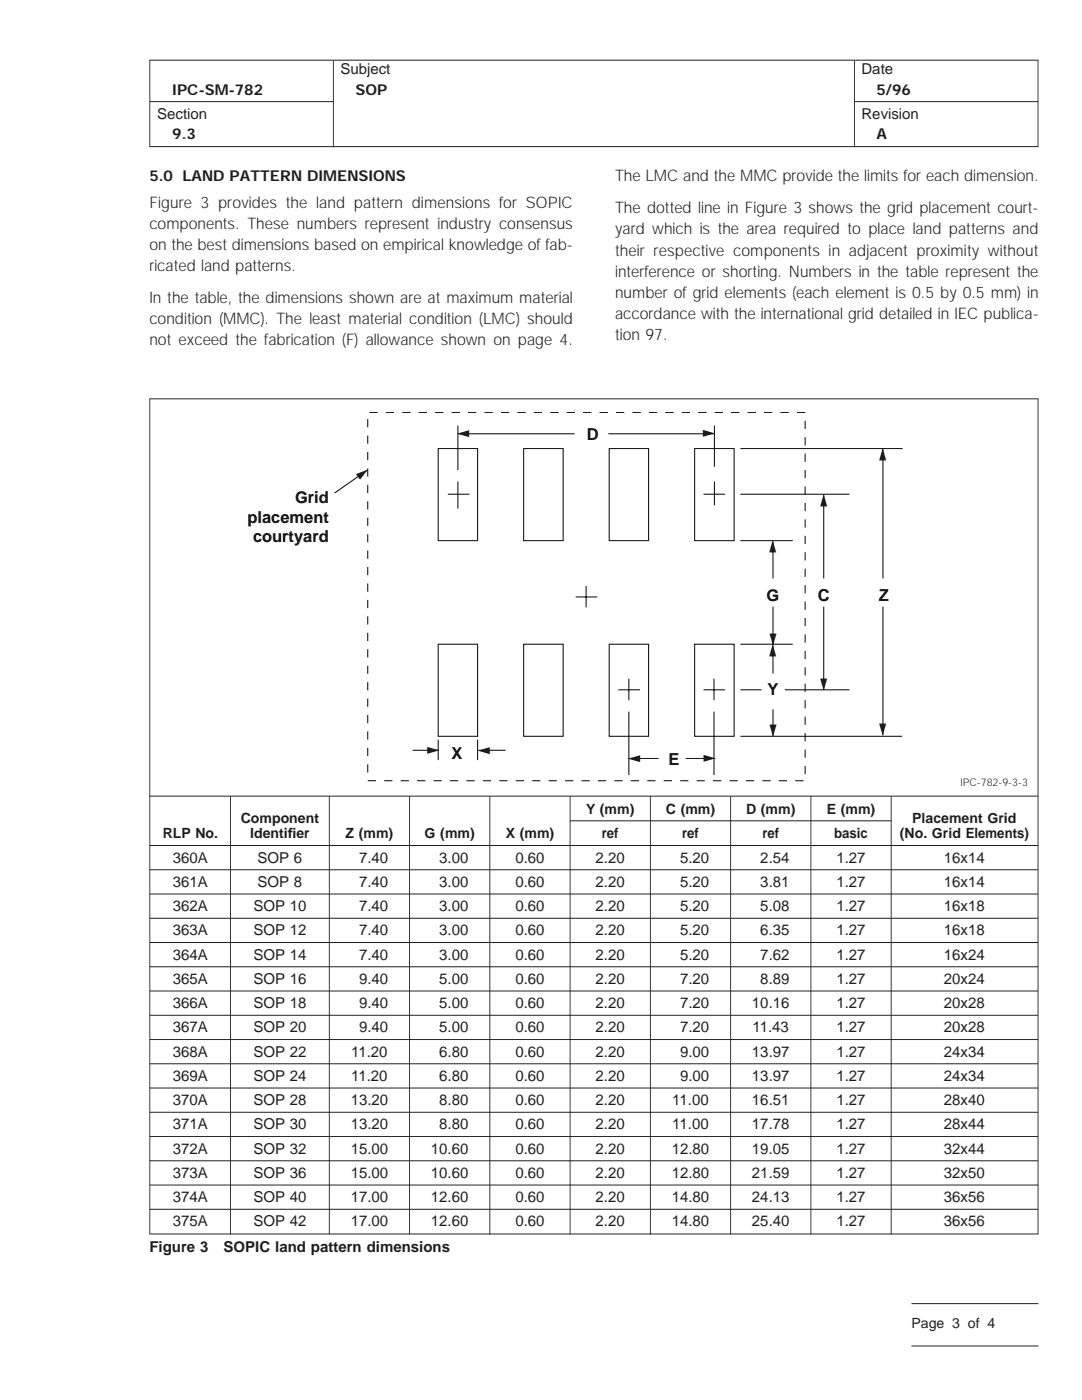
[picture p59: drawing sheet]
<svg xmlns="http://www.w3.org/2000/svg" width="216mm" height="279mm" viewBox="0 0 216 279" stroke-linecap="round" stroke-linejoin="round" font-family="sans-serif">
<defs><g id="words">
<g font-size="3.3">
<text x="91.4" y="85.8" transform="rotate(90 91.4 85.8)">▼</text>
<text x="117.1" y="87.9">D</text>
<text x="142.6" y="87.3" transform="rotate(-90 142.6 87.3)">▼</text>
<text x="176.9" y="89.5" transform="rotate(-180 176.9 89.5)">▼</text>
<text x="73.8" y="94.4" transform="rotate(-127 73.8 94.4)">▼</text>
<text x="58.9" y="100.4">Grid</text>
<text x="165.1" y="98.7" transform="rotate(-180 165.1 98.7)">▼</text>
<text x="49.4" y="104.3">placement</text>
<text x="50.5" y="108.2">courtyard</text>
<text x="155" y="108.1" transform="rotate(-180 155 108.1)">▼</text>
<text x="153" y="119.9">G</text>
<text x="163.2" y="119.9">C</text>
<text x="175.3" y="119.9">Z</text>
<text x="153.5" y="128.7">▼</text>
<text x="155" y="128.8" transform="rotate(-180 155 128.8)">▼</text>
<text x="163.6" y="137.8">▼</text>
<text x="153.1" y="138.7">Y</text>
<text x="95.5" y="149" transform="rotate(90 95.5 149)">▼</text>
<text x="153.5" y="146.9">▼</text>
<text x="175.4" y="146.8">▼</text>
<text x="87.6" y="150.5" transform="rotate(-90 87.6 150.5)">▼</text>
<text x="90.1" y="151.5">X</text>
<text x="125.5" y="150.6" transform="rotate(90 125.5 150.6)">▼</text>
<text x="133.4" y="152.7">E</text>
<text x="142.7" y="152.1" transform="rotate(-90 142.7 152.1)">▼</text>
</g>
<g font-size="3.2" fill="#231f20">
<text x="29.8" y="41.5">Figure 3 provides the land pattern dimensions for SOPIC</text>
<text x="122.7" y="36.2">The LMC and the MMC provide the limits for each dimension.</text>
<text x="29.8" y="45.7">components. These numbers represent industry consensus</text>
<text x="122.7" y="42.5">The dotted line in Figure 3 shows the grid placement court-</text>
<text x="122.7" y="46.8">yard which is the area required to place land patterns and</text>
<text x="29.8" y="49.9">on the best dimensions based on empirical knowledge offab-</text>
<text x="122.7" y="51">their respective components in adjacent proximity without</text>
<text x="29.8" y="54.2">ricated land patterns.</text>
<text x="122.7" y="55.2">interference or shorting. Numbers in the table represent the</text>
<text x="122.7" y="59.4">number of grid elements (each element is 0.5 by 0.5 mm) in</text>
<text x="29.8" y="60.5">In the table, the dimensions shown are at maximum material</text>
<text x="29.8" y="64.7">condition (MMC). The least material condition (LMC) should</text>
<text x="122.7" y="63.7">accordance with the international grid detailed in IEC publica-</text>
<text x="29.8" y="68.9">not exceed the fabrication (F) allowance shown on page 4.</text>
<text x="122.7" y="67.9">tion 97.</text>
</g>
<g font-size="3" fill="#231f20">
<text x="67.9" y="14.8">Subject</text>
<text x="171.9" y="14.8">Date</text>
<text x="31.4" y="23.7">Section</text>
<text x="34.4" y="18.9">IPC-SM-782</text>
<text x="70.9" y="18.9">SOP</text>
<text x="171.9" y="23.7">Revision</text>
<text x="174.9" y="18.9">5/96</text>
<text x="34.4" y="27.8">9.3</text>
<text x="174.9" y="27.8">A</text>
<text x="29.8" y="36.1">5.0 LAND PATTERN DIMENSIONS</text>
<text x="34.5" y="172.2">360A</text>
<text x="51.4" y="172.2">SOP 6</text>
<text x="71.6" y="172.2">7.40</text>
<text x="87.7" y="172.2">3.00</text>
<text x="102.8" y="172.2">0.60</text>
<text x="118.9" y="172.2">2.20</text>
<text x="135.7" y="172.2">5.20</text>
<text x="151.7" y="172.2">2.54</text>
<text x="166.9" y="172.2">1.27</text>
<text x="188.4" y="172.2">16x14</text>
<text x="34.5" y="177">361A</text>
<text x="51.4" y="177">SOP 8</text>
<text x="71.6" y="177">7.40</text>
<text x="87.7" y="177">3.00</text>
<text x="102.8" y="177">0.60</text>
<text x="118.9" y="177">2.20</text>
<text x="135.7" y="177">5.20</text>
<text x="151.7" y="177">3.81</text>
<text x="166.9" y="177">1.27</text>
<text x="188.4" y="177">16x14</text>
<text x="34.5" y="181.9">362A</text>
<text x="50.6" y="181.9">SOP 10</text>
<text x="71.6" y="181.9">7.40</text>
<text x="87.7" y="181.9">3.00</text>
<text x="102.8" y="181.9">0.60</text>
<text x="118.9" y="181.9">2.20</text>
<text x="135.7" y="181.9">5.20</text>
<text x="151.7" y="181.9">5.08</text>
<text x="166.9" y="181.9">1.27</text>
<text x="188.4" y="181.9">16x18</text>
<text x="34.5" y="186.7">363A</text>
<text x="34.5" y="191.5">364A</text>
<text x="50.6" y="186.7">SOP 12</text>
<text x="50.6" y="191.5">SOP 14</text>
<text x="71.6" y="186.7">7.40</text>
<text x="71.6" y="191.5">7.40</text>
<text x="87.7" y="186.7">3.00</text>
<text x="87.7" y="191.5">3.00</text>
<text x="102.8" y="186.7">0.60</text>
<text x="102.8" y="191.5">0.60</text>
<text x="118.9" y="186.7">2.20</text>
<text x="118.9" y="191.5">2.20</text>
<text x="135.7" y="186.7">5.20</text>
<text x="135.7" y="191.5">5.20</text>
<text x="151.7" y="186.7">6.35</text>
<text x="151.7" y="191.5">7.62</text>
<text x="166.9" y="186.7">1.27</text>
<text x="166.9" y="191.5">1.27</text>
<text x="188.4" y="186.7">16x18</text>
<text x="188.4" y="191.5">16x24</text>
<text x="34.5" y="196.4">365A</text>
<text x="50.6" y="196.4">SOP 16</text>
<text x="71.6" y="196.4">9.40</text>
<text x="87.7" y="196.4">5.00</text>
<text x="102.8" y="196.4">0.60</text>
<text x="118.9" y="196.4">2.20</text>
<text x="135.7" y="196.4">7.20</text>
<text x="151.7" y="196.4">8.89</text>
<text x="166.9" y="196.4">1.27</text>
<text x="188.4" y="196.4">20x24</text>
<text x="34.5" y="201.2">366A</text>
<text x="50.6" y="201.2">SOP 18</text>
<text x="71.6" y="201.2">9.40</text>
<text x="87.7" y="201.2">5.00</text>
<text x="102.8" y="201.2">0.60</text>
<text x="118.9" y="201.2">2.20</text>
<text x="135.7" y="201.2">7.20</text>
<text x="150.1" y="201.2">10.16</text>
<text x="166.9" y="201.2">1.27</text>
<text x="188.4" y="201.2">20x28</text>
<text x="34.5" y="206.1">367A</text>
<text x="50.6" y="206.1">SOP 20</text>
<text x="71.6" y="206.1">9.40</text>
<text x="87.7" y="206.1">5.00</text>
<text x="102.8" y="206.1">0.60</text>
<text x="118.9" y="206.1">2.20</text>
<text x="135.7" y="206.1">7.20</text>
<text x="150.2" y="206.1">11.43</text>
<text x="166.9" y="206.1">1.27</text>
<text x="188.4" y="206.1">20x28</text>
<text x="34.5" y="210.9">368A</text>
<text x="34.5" y="215.7">369A</text>
<text x="50.6" y="210.9">SOP 22</text>
<text x="50.6" y="215.7">SOP 24</text>
<text x="70.1" y="210.9">11.20</text>
<text x="70.1" y="215.7">11.20</text>
<text x="87.7" y="210.9">6.80</text>
<text x="87.7" y="215.7">6.80</text>
<text x="102.8" y="210.9">0.60</text>
<text x="102.8" y="215.7">0.60</text>
<text x="118.9" y="210.9">2.20</text>
<text x="118.9" y="215.7">2.20</text>
<text x="135.7" y="210.9">9.00</text>
<text x="135.7" y="215.7">9.00</text>
<text x="150.1" y="210.9">13.97</text>
<text x="150.1" y="215.7">13.97</text>
<text x="166.9" y="210.9">1.27</text>
<text x="166.9" y="215.7">1.27</text>
<text x="188.4" y="210.9">24x34</text>
<text x="188.4" y="215.7">24x34</text>
<text x="34.5" y="220.6">370A</text>
<text x="50.6" y="220.6">SOP 28</text>
<text x="70" y="220.6">13.20</text>
<text x="87.7" y="220.6">8.80</text>
<text x="102.8" y="220.6">0.60</text>
<text x="118.9" y="220.6">2.20</text>
<text x="134.1" y="220.6">11.00</text>
<text x="150.1" y="220.6">16.51</text>
<text x="166.9" y="220.6">1.27</text>
<text x="188.4" y="220.6">28x40</text>
<text x="34.5" y="225.4">371A</text>
<text x="50.6" y="225.4">SOP 30</text>
<text x="70" y="225.4">13.20</text>
<text x="87.7" y="225.4">8.80</text>
<text x="102.8" y="225.4">0.60</text>
<text x="118.9" y="225.4">2.20</text>
<text x="134.1" y="225.4">11.00</text>
<text x="150.1" y="225.4">17.78</text>
<text x="166.9" y="225.4">1.27</text>
<text x="188.4" y="225.4">28x44</text>
<text x="34.5" y="230.2">372A</text>
<text x="50.6" y="230.2">SOP 32</text>
<text x="70" y="230.2">15.00</text>
<text x="86" y="230.2">10.60</text>
<text x="102.8" y="230.2">0.60</text>
<text x="118.9" y="230.2">2.20</text>
<text x="134" y="230.2">12.80</text>
<text x="150.1" y="230.2">19.05</text>
<text x="166.9" y="230.2">1.27</text>
<text x="188.4" y="230.2">32x44</text>
<text x="34.5" y="235.1">373A</text>
<text x="34.5" y="239.9">374A</text>
<text x="50.6" y="235.1">SOP 36</text>
<text x="50.6" y="239.9">SOP 40</text>
<text x="70" y="235.1">15.00</text>
<text x="70" y="239.9">17.00</text>
<text x="86" y="235.1">10.60</text>
<text x="86" y="239.9">12.60</text>
<text x="102.8" y="235.1">0.60</text>
<text x="102.8" y="239.9">0.60</text>
<text x="118.9" y="235.1">2.20</text>
<text x="118.9" y="239.9">2.20</text>
<text x="134" y="235.1">12.80</text>
<text x="134" y="239.9">14.80</text>
<text x="150.1" y="235.1">21.59</text>
<text x="150.1" y="239.9">24.13</text>
<text x="166.9" y="235.1">1.27</text>
<text x="166.9" y="239.9">1.27</text>
<text x="188.4" y="235.1">32x50</text>
<text x="188.4" y="239.9">36x56</text>
<text x="34.5" y="244.8">375A</text>
<text x="50.6" y="244.8">SOP 42</text>
<text x="70" y="244.8">17.00</text>
<text x="86" y="244.8">12.60</text>
<text x="102.8" y="244.8">0.60</text>
<text x="118.9" y="244.8">2.20</text>
<text x="134" y="244.8">14.80</text>
<text x="150.1" y="244.8">25.40</text>
<text x="166.9" y="244.8">1.27</text>
<text x="188.4" y="244.8">36x56</text>
<text x="29.8" y="249.8">Figure 3</text>
<text x="44.6" y="249.8">SOPIC land pattern dimensions</text>
</g>
<g font-size="2.8" fill="#231f20">
<text x="32.5" y="167.3">RLP No.</text>
<text x="48" y="164.2">Component</text>
<text x="49.9" y="167.3">Identif</text>
<text x="57.4" y="167.3">ier</text>
<text x="68.9" y="167.3">Z (mm)</text>
<text x="84.7" y="167.3">G (mm)</text>
<text x="100.9" y="167.3">X (mm)</text>
<text x="116.9" y="162.4">Y (mm)</text>
<text x="120.1" y="167.3">ref</text>
<text x="132.9" y="162.4">C (mm)</text>
<text x="136.1" y="167.3">ref</text>
<text x="148.9" y="162.4">D (mm)</text>
<text x="152.1" y="167.3">ref</text>
<text x="165" y="162.4">E (mm)</text>
<text x="166.4" y="167.3">basic</text>
<text x="179.5" y="167.3">(No. Grid Elements)</text>
<text x="182" y="164.2">Placement Grid</text>
<text x="181.9" y="265">Page 3 of 4</text>
</g>
<text font-size="2.1" fill="#231f20" x="191.6" y="156.9">IPC-782-9-3-3</text>
</g></defs>
<g fill="none" stroke="#231f20" stroke-width=".2">
<path d="M29.8 12h177.4M29.8 29.3h177.4M29.9 20.3h36.6M170.5 20.3h36.6M29.8 79.6h177.4M29.9 158.9h177.2M29.9 168.7h177.2M29.9 173.6h177.2M29.9 178.4h177.2M113.8 163.8h64M29.9 183.3h177.2M29.9 188.1h177.2"/>
<path d="M29.9 192.9h177.2M29.9 197.8h177.2M29.9 202.6h177.2M29.9 207.5h177.2M29.9 212.3h177.2M29.9 217.1h177.2M29.9 222h177.2M29.9 226.8h177.2M29.9 231.7h177.2M29.9 236.5h177.2M29.8 246.3h177.4M29.9 241.3h177.2"/>
<path d="M181.9 260.2h25.3M181.9 268.6h25.3"/>
</g>
<path d="M29.8 162.9h.2M207 162.9h.2" fill="none" stroke="#231f20" stroke-width="166.7" stroke-linecap="butt"/>
<path d="M45.9 202.6h.2M65.6 202.6h.2M81.6 202.6h.2M97.7 202.6h.1M113.7 202.6h.1M129.7 202.6h.2M145.7 202.6h.2M161.7 202.6h.2M177.7 202.6h.2" fill="none" stroke="#231f20" stroke-width="87.5" stroke-linecap="butt"/>
<g fill="none" stroke="#000" stroke-width=".2">
<path d="M73.3 93.8l-6.5 4.6M87.4 89.5h7.9v18.4h-7.9zM89.4 98.6h4.3M91.4 84.9v8.9M91.4 96.1v5.4M91.4 86.6h23.3M104.5 89.5h7.9v18.4h-7.9zM121.4 86.6h21.2M121.6 89.5h7.8v18.4h-7.8zM138.6 89.5h7.9v18.4h-7.9zM140.4 98.6h4.3M142.6 84.9v8.2"/>
<path d="M142.6 96.1v4.7M147.7 89.5h32.4M147.7 98.6h21.8M164.4 98.7v16.7M176.2 89.5v25.9M114.9 119.1h4.3M117 116.9v4.3M147.7 107.9h10.5M154.2 108.1v7.3M87.4 128.6h7.9v18.3h-7.9zM104.5 128.6h7.9v18.3h-7.9zM121.6 128.6h7.8v18.3h-7.8z"/>
<path d="M123.4 137.7h4.3M125.5 135.5v4.3M138.6 128.6h7.9v18.3h-7.9zM140.4 137.7h4.3M142.5 135.5v4.3M147.7 128.6h10.5M147.7 137.7h4.3M154.2 121.1v7.6M154.2 128.8v5.6M156.6 137.7h12.9M164.4 121.1v16.7M176.2 121.1v25.7"/>
<path d="M82.3 149.7h5.3M87.4 147.6v4.1M95.3 147.6v4.1M95.5 149.7h5.4M125.5 142v12.7M125.5 151.4h5.9M136.8 151.4h5.9M142.5 142v12.7M147.7 146.9h32.3M154.2 141.6v5.3"/>
</g>
<path d="M73.4 82.3h87.3v73.5h-87.3z" fill="none" stroke="#000" stroke-width=".2" stroke-dasharray="1.6 1.6" stroke-linecap="butt"/>
<path d="M29.8 20.6h.2M66.4 20.7h.2M170.4 20.7h.2M207 20.6h.2" fill="none" stroke="#231f20" stroke-width="17.2" stroke-linecap="butt"/>
<use href="#words"/>
</svg>
